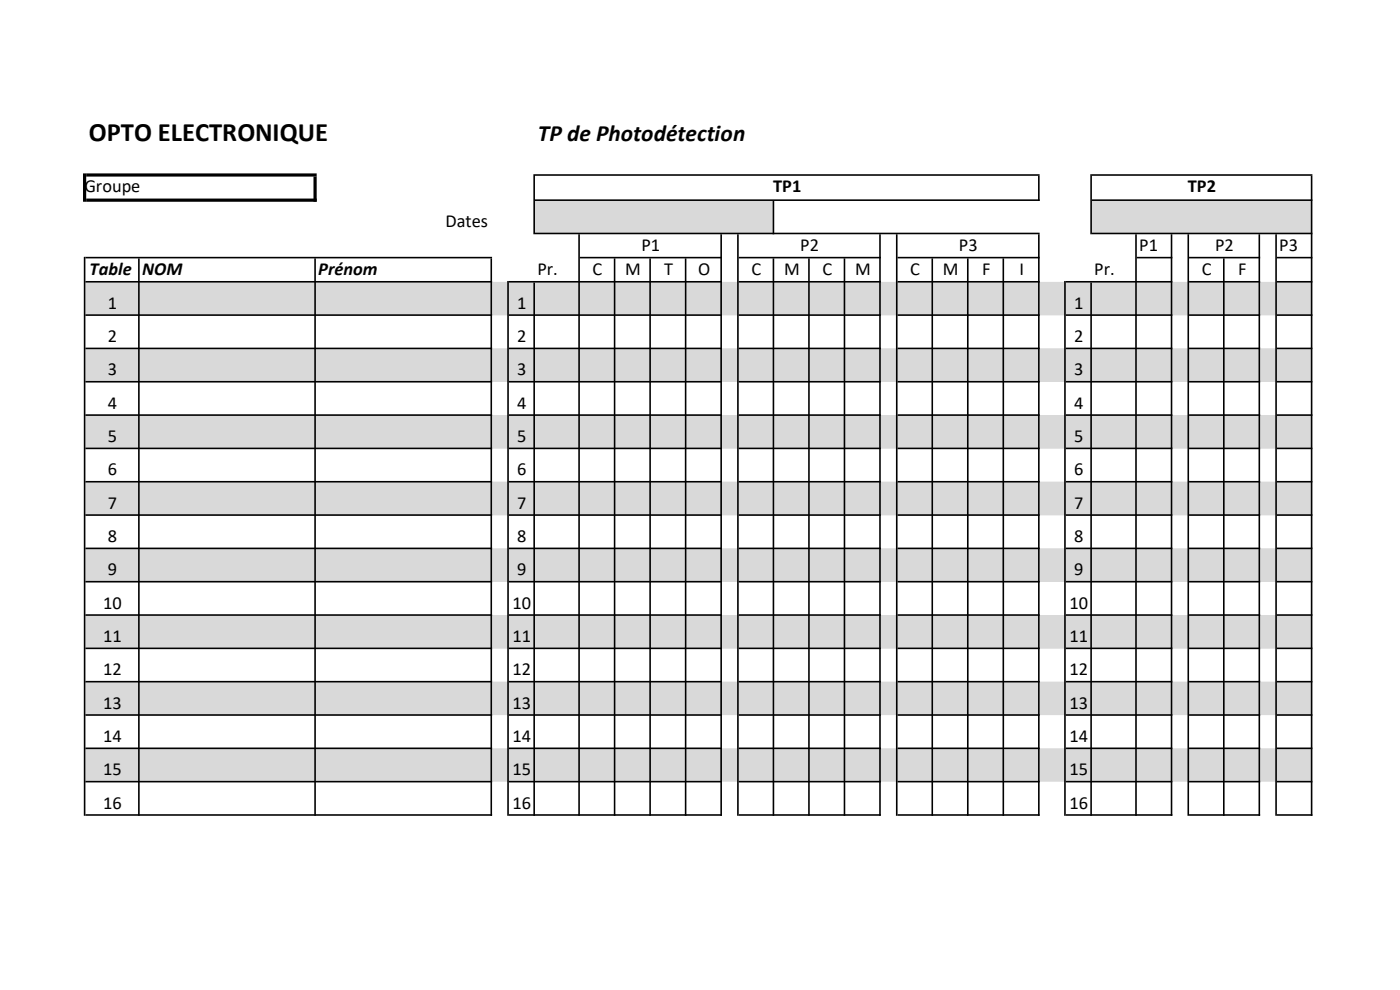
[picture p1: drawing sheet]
<svg xmlns="http://www.w3.org/2000/svg" width="297mm" height="210mm" viewBox="0 0 297 210" stroke-linecap="round" stroke-linejoin="round" font-family="sans-serif">
<defs><g id="words">
<text font-size="5.6" x="18.8" y="30">OPTO ELECTRONIQUE</text>
<text font-size="5" x="114.1" y="30">TP de Photodétection</text>
<g font-size="3.9">
<text x="17.9" y="40.8">Groupe</text>
<text x="164" y="40.8">TP1</text>
<text x="252" y="40.8">TP2</text>
<text x="94.5" y="48.2">Dates</text>
<text x="136.1" y="53.3">P1</text>
<text x="169.8" y="53.3">P2</text>
<text x="203.4" y="53.3">P3</text>
<text x="241.7" y="53.3">P1</text>
<text x="257.8" y="53.3">P2</text>
<text x="271.4" y="53.3">P3</text>
<text x="19" y="58.4">Table</text>
<text x="30.1" y="58.4">NOM</text>
<text x="67.5" y="58.4">Prénom</text>
<text x="114" y="58.4">Pr.</text>
<text x="125.7" y="58.4">C</text>
<text x="132.6" y="58.4">M</text>
<text x="140.9" y="58.4">T</text>
<text x="148.1" y="58.4">O</text>
<text x="159.4" y="58.4">C</text>
<text x="166.3" y="58.4">M</text>
<text x="174.5" y="58.4">C</text>
<text x="181.4" y="58.4">M</text>
<text x="193.1" y="58.4">C</text>
<text x="200" y="58.4">M</text>
<text x="208.4" y="58.4">F</text>
<text x="216.3" y="58.4">I</text>
<text x="232.2" y="58.4">Pr.</text>
<text x="255" y="58.4">C</text>
<text x="262.7" y="58.4">F</text>
<text x="22.9" y="65.5">1</text>
<text x="109.7" y="65.5">1</text>
<text x="227.9" y="65.5">1</text>
<text x="22.9" y="72.6">2</text>
<text x="109.7" y="72.6">2</text>
<text x="227.9" y="72.6">2</text>
<text x="22.9" y="79.6">3</text>
<text x="109.7" y="79.6">3</text>
<text x="227.9" y="79.6">3</text>
<text x="22.9" y="86.7">4</text>
<text x="109.7" y="86.7">4</text>
<text x="227.9" y="86.7">4</text>
<text x="22.9" y="93.8">5</text>
<text x="109.7" y="93.8">5</text>
<text x="227.9" y="93.8">5</text>
<text x="22.9" y="100.8">6</text>
<text x="109.7" y="100.8">6</text>
<text x="227.9" y="100.8">6</text>
<text x="22.9" y="107.9">7</text>
<text x="109.7" y="107.9">7</text>
<text x="227.9" y="107.9">7</text>
<text x="22.9" y="115">8</text>
<text x="109.7" y="115">8</text>
<text x="227.9" y="115">8</text>
<text x="22.9" y="122">9</text>
<text x="109.7" y="122">9</text>
<text x="227.9" y="122">9</text>
<text x="21.9" y="129.1">10</text>
<text x="108.7" y="129.1">10</text>
<text x="226.9" y="129.1">10</text>
<text x="21.9" y="136.2">11</text>
<text x="108.7" y="136.2">11</text>
<text x="226.9" y="136.2">11</text>
<text x="21.9" y="143.3">12</text>
<text x="108.7" y="143.3">12</text>
<text x="226.9" y="143.3">12</text>
<text x="21.9" y="150.3">13</text>
<text x="108.7" y="150.3">13</text>
<text x="226.9" y="150.3">13</text>
<text x="21.9" y="157.4">14</text>
<text x="108.7" y="157.4">14</text>
<text x="226.9" y="157.4">14</text>
<text x="21.9" y="164.5">15</text>
<text x="108.7" y="164.5">15</text>
<text x="226.9" y="164.5">15</text>
<text x="21.9" y="171.5">16</text>
<text x="108.7" y="171.5">16</text>
<text x="226.9" y="171.5">16</text>
</g>
</g></defs>
<path d="M113.3 42.5h50.8v7.1h-50.8zM231.5 42.5h46.8v7.1h-46.8zM18.1 59.8h260.2v7.1h-260.2zM18.1 73.9h260.2v7.1h-260.2zM18.1 88.1h260.2v7.1h-260.2zM18.1 102.2h260.2v7.1h-260.2zM18.1 116.3h260.2v7.1h-260.2zM18.1 130.5h260.2v7.1h-260.2zM18.1 144.6h260.2v7.1h-260.2zM18.1 158.7h260.2v7.2h-260.2z" fill-rule="evenodd" fill="#d9d9d9"/>
<g fill="#000">
<path d="M18.3 36.8h48.9v.7h-48.9zM113.5 37h107.1v.3h-107.1zM18.3 42.1h48.9v.7h-48.9zM113.5 42.3h107.1v.3h-107.1z" fill-rule="evenodd"/>
<path d="M220.2 37.3h.4v5.3h-.4zM113.5 49.4h107.1v.3h-107.1zM17.6 36.8h.7v6h-.7zM66.5 37.5h.7v5.3h-.7zM18.1 54.5h86.3v.3h-86.3zM123 54.5h30.2v.3h-30.2z" fill-rule="evenodd"/>
<path d="M231.6 37h46.8v.3h-46.8zM231.6 42.3h46.8v.3h-46.8zM231.6 49.4h46.8v.3h-46.8zM270.9 54.5h7.5v.3h-7.5zM270.9 59.6h7.5v.3h-7.5zM270.9 66.7h7.5v.3h-7.5zM270.9 73.7h7.5v.4h-7.5zM270.9 80.8h7.5v.4h-7.5zM270.9 87.9h7.5v.3h-7.5zM270.9 95h7.5v.3h-7.5zM270.9 102h7.5v.4h-7.5zM270.9 109.1h7.5v.3h-7.5zM270.9 116.2h7.5v.3h-7.5zM270.9 123.2h7.5v.4h-7.5zM270.9 130.3h7.5v.3h-7.5zM270.9 137.4h7.5v.3h-7.5zM270.9 144.4h7.5v.4h-7.5zM270.9 151.5h7.5v.3h-7.5zM270.9 158.6h7.5v.3h-7.5zM270.9 165.7h7.5v.3h-7.5zM270.9 172.7h7.5v.4h-7.5z" fill-rule="evenodd"/>
<path d="M17.8 54.5h.3v118.6h-.3zM66.7 54.8h.3v118.3h-.3zM113.2 59.9h.3v113.2h-.3zM220.2 49.7h.4v123.4h-.4zM231.3 59.9h.3v113.2h-.3zM278.1 37.3h.3v135.8h-.3zM163.9 54.8h.4v118.3h-.4zM122.7 49.7h.3v123.4h-.3zM152.8 49.7h.4v123.4h-.4zM156.4 49.7h.3v123.4h-.3zM186.5 49.7h.4v123.4h-.4zM190.1 49.7h.3v123.4h-.3zM240.8 49.7h.4v123.4h-.4zM248.4 49.7h.3v123.4h-.3zM251.9 49.7h.4v123.4h-.4zM267 49.7h.3v123.4h-.3zM270.6 49.7h.3v123.4h-.3zM29.3 54.8h.3v118.3h-.3zM104.1 54.8h.3v118.3h-.3zM130.2 54.8h.4v118.3h-.4zM137.8 54.8h.3v118.3h-.3zM145.3 54.8h.3v118.3h-.3zM171.4 54.8h.4v118.3h-.4zM179 54.8h.3v118.3h-.3zM197.6 54.8h.4v118.3h-.4zM205.1 54.8h.4v118.3h-.4zM212.7 54.8h.3v118.3h-.3zM259.5 54.8h.3v118.3h-.3zM107.6 59.6h.3v113.5h-.3zM225.8 59.6h.3v113.5h-.3z" fill-rule="evenodd"/>
<path d="M163.9 42.6h.4v7.1h-.4zM156.7 54.5h30.2v.3h-30.2zM190.4 54.5h30.2v.3h-30.2zM241.2 54.5h7.5v.3h-7.5zM252.3 54.5h15v.3h-15zM18.1 59.6h86.3v.3h-86.3zM113.2 37h.3v12.7h-.3zM107.9 59.6h45.3v.3h-45.3zM156.7 59.6h30.2v.3h-30.2zM190.4 59.6h30.2v.3h-30.2zM231.3 37h.3v12.7h-.3zM226.1 59.6h22.6v.3h-22.6zM252.3 59.6h15v.3h-15zM18.1 66.7h86.3v.3h-86.3zM107.9 66.7h45.3v.3h-45.3zM156.7 66.7h30.2v.3h-30.2zM190.4 66.7h30.2v.3h-30.2zM226.1 66.7h22.6v.3h-22.6zM252.3 66.7h15v.3h-15zM18.1 73.7h86.3v.4h-86.3zM107.9 73.7h45.3v.4h-45.3zM156.7 73.7h30.2v.4h-30.2zM190.4 73.7h30.2v.4h-30.2zM226.1 73.7h22.6v.4h-22.6zM252.3 73.7h15v.4h-15zM18.1 80.8h86.3v.4h-86.3zM107.9 80.8h45.3v.4h-45.3zM156.7 80.8h30.2v.4h-30.2zM190.4 80.8h30.2v.4h-30.2zM226.1 80.8h22.6v.4h-22.6zM252.3 80.8h15v.4h-15zM18.1 87.9h86.3v.3h-86.3zM107.9 87.9h45.3v.3h-45.3zM156.7 87.9h30.2v.3h-30.2zM190.4 87.9h30.2v.3h-30.2zM226.1 87.9h22.6v.3h-22.6zM252.3 87.9h15v.3h-15zM18.1 95h86.3v.3h-86.3zM107.9 95h45.3v.3h-45.3zM156.7 95h30.2v.3h-30.2zM190.4 95h30.2v.3h-30.2zM226.1 95h22.6v.3h-22.6zM252.3 95h15v.3h-15zM18.1 102h86.3v.4h-86.3zM107.9 102h45.3v.4h-45.3zM156.7 102h30.2v.4h-30.2zM190.4 102h30.2v.4h-30.2zM226.1 102h22.6v.4h-22.6zM252.3 102h15v.4h-15zM18.1 109.1h86.3v.3h-86.3zM107.9 109.1h45.3v.3h-45.3zM156.7 109.1h30.2v.3h-30.2zM190.4 109.1h30.2v.3h-30.2zM226.1 109.1h22.6v.3h-22.6zM252.3 109.1h15v.3h-15zM18.1 116.2h86.3v.3h-86.3zM107.9 116.2h45.3v.3h-45.3zM156.7 116.2h30.2v.3h-30.2zM190.4 116.2h30.2v.3h-30.2zM226.1 116.2h22.6v.3h-22.6zM252.3 116.2h15v.3h-15zM18.1 123.2h86.3v.4h-86.3zM107.9 123.2h45.3v.4h-45.3zM156.7 123.2h30.2v.4h-30.2zM190.4 123.2h30.2v.4h-30.2zM226.1 123.2h22.6v.4h-22.6zM252.3 123.2h15v.4h-15zM18.1 130.3h86.3v.3h-86.3zM107.9 130.3h45.3v.3h-45.3zM156.7 130.3h30.2v.3h-30.2zM190.4 130.3h30.2v.3h-30.2zM226.1 130.3h22.6v.3h-22.6zM252.3 130.3h15v.3h-15zM18.1 137.4h86.3v.3h-86.3zM107.9 137.4h45.3v.3h-45.3zM156.7 137.4h30.2v.3h-30.2zM190.4 137.4h30.2v.3h-30.2zM226.1 137.4h22.6v.3h-22.6zM252.3 137.4h15v.3h-15zM18.1 144.4h86.3v.4h-86.3zM107.9 144.4h45.3v.4h-45.3zM156.7 144.4h30.2v.4h-30.2zM190.4 144.4h30.2v.4h-30.2zM226.1 144.4h22.6v.4h-22.6zM252.3 144.4h15v.4h-15zM18.1 151.5h86.3v.3h-86.3zM107.9 151.5h45.3v.3h-45.3zM156.7 151.5h30.2v.3h-30.2zM190.4 151.5h30.2v.3h-30.2zM226.1 151.5h22.6v.3h-22.6zM252.3 151.5h15v.3h-15zM18.1 158.6h86.3v.3h-86.3zM107.9 158.6h45.3v.3h-45.3zM156.7 158.6h30.2v.3h-30.2zM190.4 158.6h30.2v.3h-30.2zM226.1 158.6h22.6v.3h-22.6zM252.3 158.6h15v.3h-15zM18.1 165.7h86.3v.3h-86.3zM107.9 165.7h45.3v.3h-45.3zM156.7 165.7h30.2v.3h-30.2zM190.4 165.7h30.2v.3h-30.2zM226.1 165.7h22.6v.3h-22.6zM252.3 165.7h15v.3h-15zM18.1 172.7h86.3v.4h-86.3zM107.9 172.7h45.3v.4h-45.3zM156.7 172.7h30.2v.4h-30.2zM190.4 172.7h30.2v.4h-30.2zM226.1 172.7h22.6v.4h-22.6zM252.3 172.7h15v.4h-15z" fill-rule="evenodd"/>
</g>
<use href="#words"/>
</svg>
